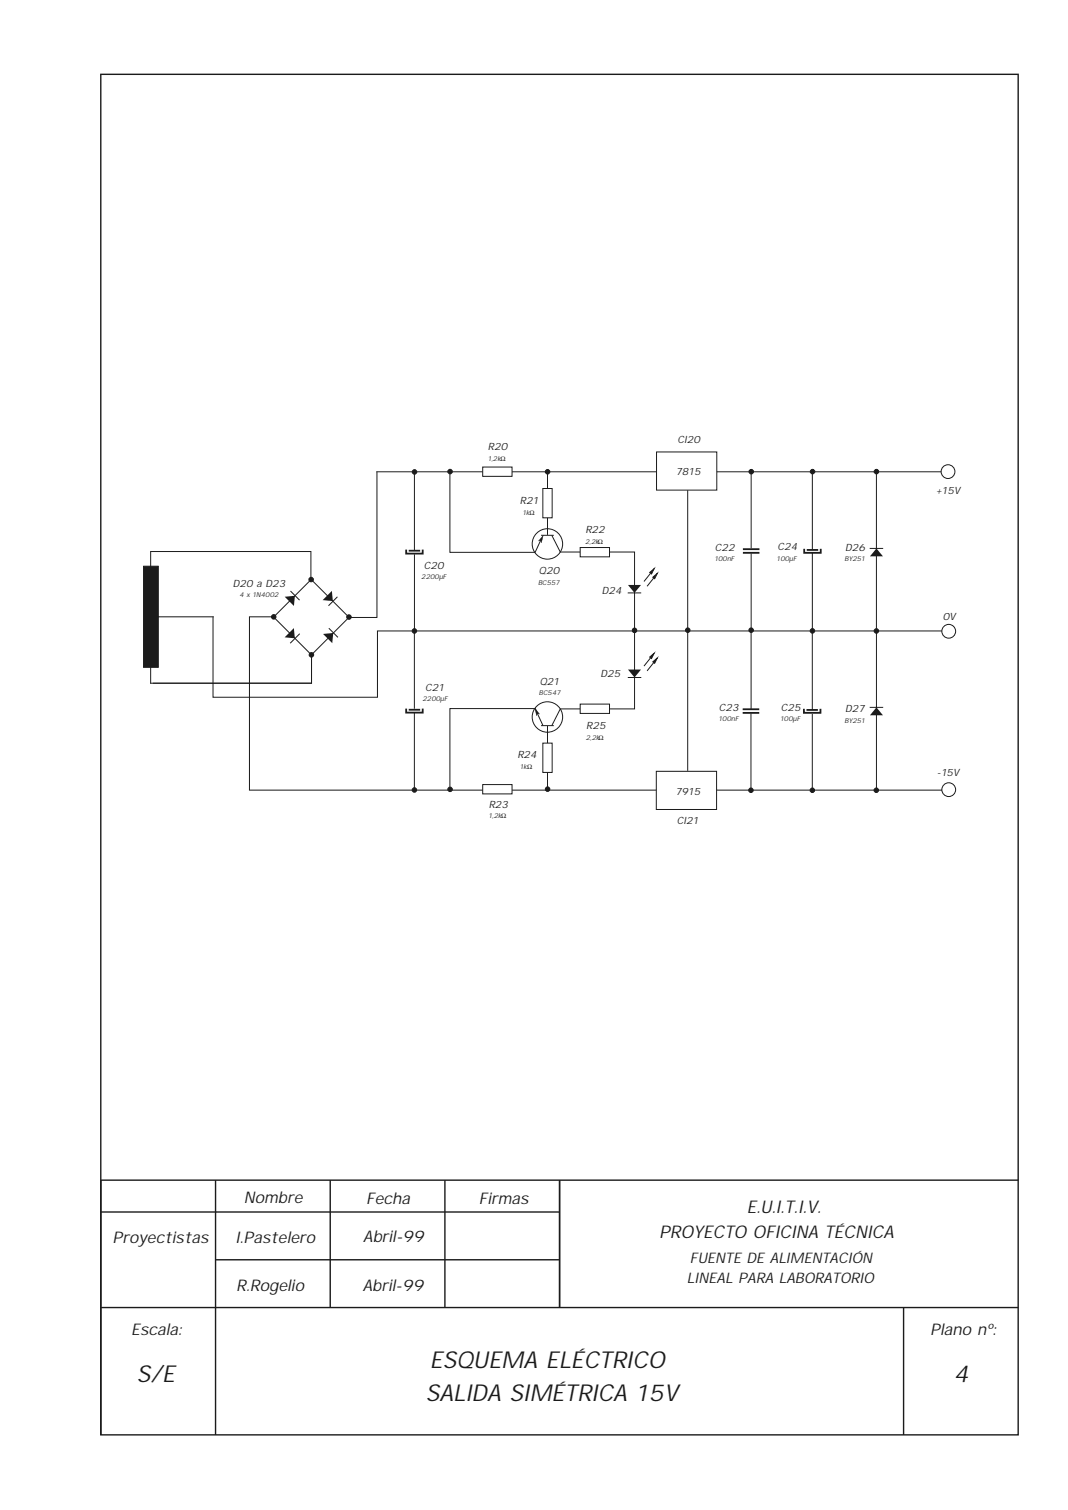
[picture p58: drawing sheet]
<svg xmlns="http://www.w3.org/2000/svg" width="210mm" height="296mm" viewBox="0 0 210 296" stroke-linecap="round" stroke-linejoin="round" font-family="sans-serif">
<defs><g id="words">
<g font-size="4.6" fill="#1f1a17">
<text x="84.4" y="268.5">ESQUEMA ELÉCTRICO</text>
<text x="26.9" y="271.2">S/E</text>
<text x="83.6" y="274.9">SALIDA SIMÉTRICA 15V</text>
<text x="187.1" y="271.2">4</text>
</g>
<g font-size="3.4" fill="#1f1a17">
<text x="146.5" y="238.1">E.U.I.T.I.V.</text>
<text x="129.3" y="242.9">PROYECTO OFICINA TÉCNICA</text>
</g>
<g font-size="3.1" fill="#1f1a17">
<text x="47.8" y="236.1">Nombre</text>
<text x="71.9" y="236.2">Fecha</text>
<text x="94" y="236.2">Firmas</text>
<text x="22.1" y="243.8">Proyectistas</text>
<text x="46.2" y="243.9">I.Pastelero</text>
<text x="71.3" y="243.8">Abril-99</text>
<text x="46.3" y="253.3">R.Rogelio</text>
<text x="71.2" y="253.4">Abril-99</text>
<text x="25.7" y="262">Escala:</text>
<text x="182.5" y="262">Plano nº:</text>
</g>
<g font-size="2.9" fill="#1f1a17">
<text x="134.8" y="251.8">LINEAL PARA LABORATORIO</text>
<text x="135.4" y="247.8">FUENTE DE ALIMENTACIÓN</text>
</g>
<g font-size="2" fill="#1f1a17">
<text x="95.7" y="88.3">R20</text>
<text x="133" y="87">CI20</text>
<text x="132.6" y="93.3">7815</text>
<text x="102" y="98.9">R21</text>
<text x="183.6" y="97">+15V</text>
<text x="114.8" y="104.7">R22</text>
<text x="152.5" y="108">C24</text>
<text x="83.2" y="111.6">C20</text>
<text x="105.7" y="112.7">Q20</text>
<text x="140.2" y="108.1">C22</text>
<text x="165.9" y="108.1">D26</text>
<text x="45.7" y="115.2">D20 a D23</text>
<text x="118.1" y="116.7">D24</text>
<text x="185" y="121.6">0V</text>
<text x="83.4" y="135.6">C21</text>
<text x="105.9" y="134.3">Q21</text>
<text x="117.8" y="132.9">D25</text>
<text x="115" y="143.1">R25</text>
<text x="141.1" y="139.5">C23</text>
<text x="153.2" y="139.5">C25</text>
<text x="165.9" y="139.8">D27</text>
<text x="101.5" y="148.8">R24</text>
<text x="132.5" y="156">7915</text>
<text x="183.8" y="152.2">-15V</text>
<text x="95.9" y="158.5">R23</text>
<text x="132.8" y="161.8">CI21</text>
</g>
<g font-size="1.3" fill="#1f1a17">
<text x="95.7" y="90.4">1,2kΩ</text>
<text x="102.5" y="101.1">1kΩ</text>
<text x="114.8" y="106.8">2,2kΩ</text>
<text x="82.7" y="113.6">2200µF</text>
<text x="140.2" y="110.1">100nF</text>
<text x="152.4" y="110">100µF</text>
<text x="165.7" y="110.1">BY251</text>
<text x="47" y="117.2">4 x 1N4002</text>
<text x="105.6" y="114.7">BC557</text>
<text x="82.9" y="137.6">2200µF</text>
<text x="105.8" y="136.3">BC547</text>
<text x="141" y="141.5">100nF</text>
<text x="153.1" y="141.5">100µF</text>
<text x="165.7" y="141.8">BY251</text>
<text x="115" y="145.2">2,2kΩ</text>
<text x="102" y="150.9">1kΩ</text>
<text x="95.8" y="160.6">1,2kΩ</text>
</g>
</g></defs>
<path d="M19.8 14.6h180v267h-180zM19.8 231.6h180zM19.8 237.9h90zM19.8 231.6v50M42.3 231.6v50M64.8 231.6v25M87.3 231.6v25M109.8 231.6v25M19.8 256.6h180zM42.3 247.2h67.5zM177.3 256.6v25" fill="none" stroke="#1f1a17" stroke-width=".28"/>
<g fill="#1f1a17" stroke="#1f1a17" stroke-width=".2">
<circle cx="53.7" cy="121.1" r=".44"/>
<circle cx="61.1" cy="113.7" r=".44"/>
<circle cx="68.5" cy="121.1" r=".44"/>
<circle cx="61.1" cy="128.5" r=".44"/>
</g>
<path d="M61 113.7l7.5 7.4-7.4 7.4-7.5-7.5" fill="none" stroke="#1f1a17" stroke-width=".2"/>
<g fill="#1f1a17">
<path d="M63.3 117.8l1.8-1.8 .2 2z"/>
<path d="M55.9 125.1l1.8-1.8 .2 2z"/>
<path d="M55.9 117.1l2-.2-.2 2z"/>
<path d="M63.4 124.4l2-.2-.2 2z"/>
</g>
<path d="M74 92.5v28.7h-5.5M57 116l1.8 1.8M66.2 117.1l-1.7 1.8M58.8 124.4l-1.9 1.8M64.5 123.3l1.8 1.8" fill="none" stroke="#1f1a17" stroke-width=".2"/>
<g fill="#1f1a17">
<path d="M123.2 114.8h2.6l-1.3 1.5z"/>
<path d="M123.2 131.4h2.6l-1.3 1.5z"/>
<path d="M172 107.6l1.2 1.6h-2.5z"/>
<path d="M172 138.8l1.2 1.6h-2.5z"/>
<path d="M106.6 105.1l-.4 1.4-.1-.4-.4 .1z" fill-rule="evenodd"/>
<path d="M106.5 105.1l-.3 1.4z" fill-rule="evenodd"/>
<path d="M106.1 106l.2 .5z" fill-rule="evenodd"/>
<path d="M105.7 106.1h.4z" fill-rule="evenodd"/>
<path d="M106.5 105.1l-.8 1.1z" fill-rule="evenodd"/>
<path d="M105 139l.8 1.1-.4-.1-.1 .4z" fill-rule="evenodd"/>
<path d="M105 139l.3 1.5z" fill-rule="evenodd"/>
<path d="M105.4 140l-.1 .4z" fill-rule="evenodd"/>
<path d="M105.4 140l.5 .1z" fill-rule="evenodd"/>
<path d="M105 139l.9 1.1z" fill-rule="evenodd"/>
</g>
<g fill="#1f1a17" stroke="#1f1a17" stroke-width=".2">
<path d="M127.5 112.3l.9-.7-.6 1z" fill-rule="evenodd"/>
<path d="M127.5 128.9l.9-.7-.6 1z" fill-rule="evenodd"/>
<path d="M128.1 113.3l.9-.8-.6 1.1z" fill-rule="evenodd"/>
<path d="M128.1 129.9l.9-.8-.6 1.1z" fill-rule="evenodd"/>
<circle cx="124.5" cy="123.7" r=".44"/>
<circle cx="147.4" cy="123.7" r=".44"/>
<circle cx="134.9" cy="123.7" r=".44"/>
<circle cx="159.4" cy="123.8" r=".44"/>
<circle cx="147.4" cy="92.6" r=".44"/>
<circle cx="159.4" cy="92.6" r=".44"/>
<circle cx="172" cy="92.6" r=".44"/>
<circle cx="88.3" cy="92.5" r=".44"/>
<circle cx="88.3" cy="154.9" r=".44"/>
<circle cx="107.4" cy="92.6" r=".44"/>
<circle cx="107.4" cy="154.9" r=".44"/>
</g>
<path d="M145.8 108.5h3.2M145.8 107.8h3.2M157.8 107.7v.8h3.2v-.8M158.3 107.9h2.2M157.7 139.1v.8h3.3v-.8M158.2 139.3h2.3" fill="none" stroke="#1f1a17" stroke-width=".35"/>
<g fill="none" stroke="#1f1a17" stroke-width=".2">
<path d="M88.3 92.4v16h16.7l1.1-2.4M108.3 105.1l1.6 3.2h14.6v15.4M127.7 112.5l-1.3 1.6M128.3 113.4l-1.3 1.7M124.5 123.7v15.4h-14.6l-1.6 3.3M127.7 129.1l-1.3 1.6M128.3 130l-1.3 1.7M106.5 142.4l-1.5-3.3h-16.7v16"/>
<circle cx="107.4" cy="106.7" r="2.98"/>
<circle cx="107.4" cy="140.7" r="2.98"/>
</g>
<g fill="#fff" stroke="#1f1a17" stroke-width=".2">
<path d="M113.8 107.4h5.8v1.9h-5.8z" fill-rule="evenodd"/>
<path d="M113.8 138.2h5.8v1.8h-5.8z" fill-rule="evenodd"/>
</g>
<path d="M107.4 92.6v12.4M107.4 142.5v12.4" fill="none" stroke="#1f1a17" stroke-width=".2"/>
<g fill="#fff" stroke="#1f1a17" stroke-width=".2">
<path d="M106.5 95.9h1.8v5.7h-1.8z" fill-rule="evenodd"/>
<path d="M106.5 145.8h1.8v5.8h-1.8z" fill-rule="evenodd"/>
</g>
<g fill="none" stroke="#1f1a17" stroke-width=".2">
<path d="M73.9 92.6h110.8M134.9 96.2v27.3M147.4 92.5v15.1M159.4 92.6v15.2M29.6 108.2h31.4v5.5M29.6 108.1v26.1M106.2 105.1h2.5M147.4 108.6v15M159.4 108.5v14.9M29.5 134.1h31.6v-5.5v5.5h-31.1M30.5 121h11.5M41.8 121v15.8h32.3v-13h110.7"/>
<path d="M53.7 121h-4.8v34.1h135.9M106.2 142.4h2.5"/>
<circle cx="186" cy="92.6" r="1.35"/>
<circle cx="186.2" cy="123.9" r="1.35"/>
<circle cx="186.2" cy="155" r="1.35"/>
</g>
<g fill="#1f1a17" stroke="#1f1a17" stroke-width=".2">
<path d="M28.2 111.1h2.9v19.9h-2.9z" fill-rule="evenodd"/>
<circle cx="81.3" cy="123.8" r=".44"/>
<circle cx="147.3" cy="155.1" r=".44"/>
<circle cx="134.9" cy="155.1" r=".44"/>
<circle cx="172" cy="123.8" r=".44"/>
<circle cx="171.9" cy="155.1" r=".44"/>
<circle cx="159.4" cy="155.1" r=".44"/>
<circle cx="81.3" cy="92.6" r=".44"/>
<circle cx="81.3" cy="155" r=".44"/>
</g>
<path d="M79.7 107.9v.7h3.2v-.7M80.2 108.1h2.2M79.7 139.1v.8h3.2v-.8M80.2 139.3h2.2M145.7 139.9h3.3M145.7 139.2h3.3" fill="none" stroke="#1f1a17" stroke-width=".35"/>
<path d="M128.8 151.4h11.8v7.5h-11.8z" fill-rule="evenodd" fill="#fff" stroke="#1f1a17" stroke-width=".2"/>
<path d="M172 92.6v31.1" fill="none" stroke="#1f1a17" stroke-width=".2"/>
<g fill="#fff" stroke="#1f1a17" stroke-width=".2">
<path d="M128.8 88.7h11.8v7.5h-11.8z" fill-rule="evenodd"/>
<path d="M94.7 91.7h5.8v1.8h-5.8z" fill-rule="evenodd"/>
<path d="M94.7 154h5.8v1.8h-5.8z" fill-rule="evenodd"/>
</g>
<g fill="none" stroke="#1f1a17" stroke-width=".2">
<path d="M81.3 92.6v15.4M60.9 113.9l-7.1 7M81.3 108.8v14.7M123.2 116.4h2.6M170.6 107.6h2.7M81.3 124v15.1M81.3 139.9v14.9M123.2 133h2.6M134.9 124v27.3M147.4 123.9v15.2M159.4 124.1v15.2M170.6 138.8h2.7"/>
<path d="M172 124.1v30.7M147.3 140v14.9M159.4 140.1v15"/>
</g>
<use href="#words"/>
</svg>
